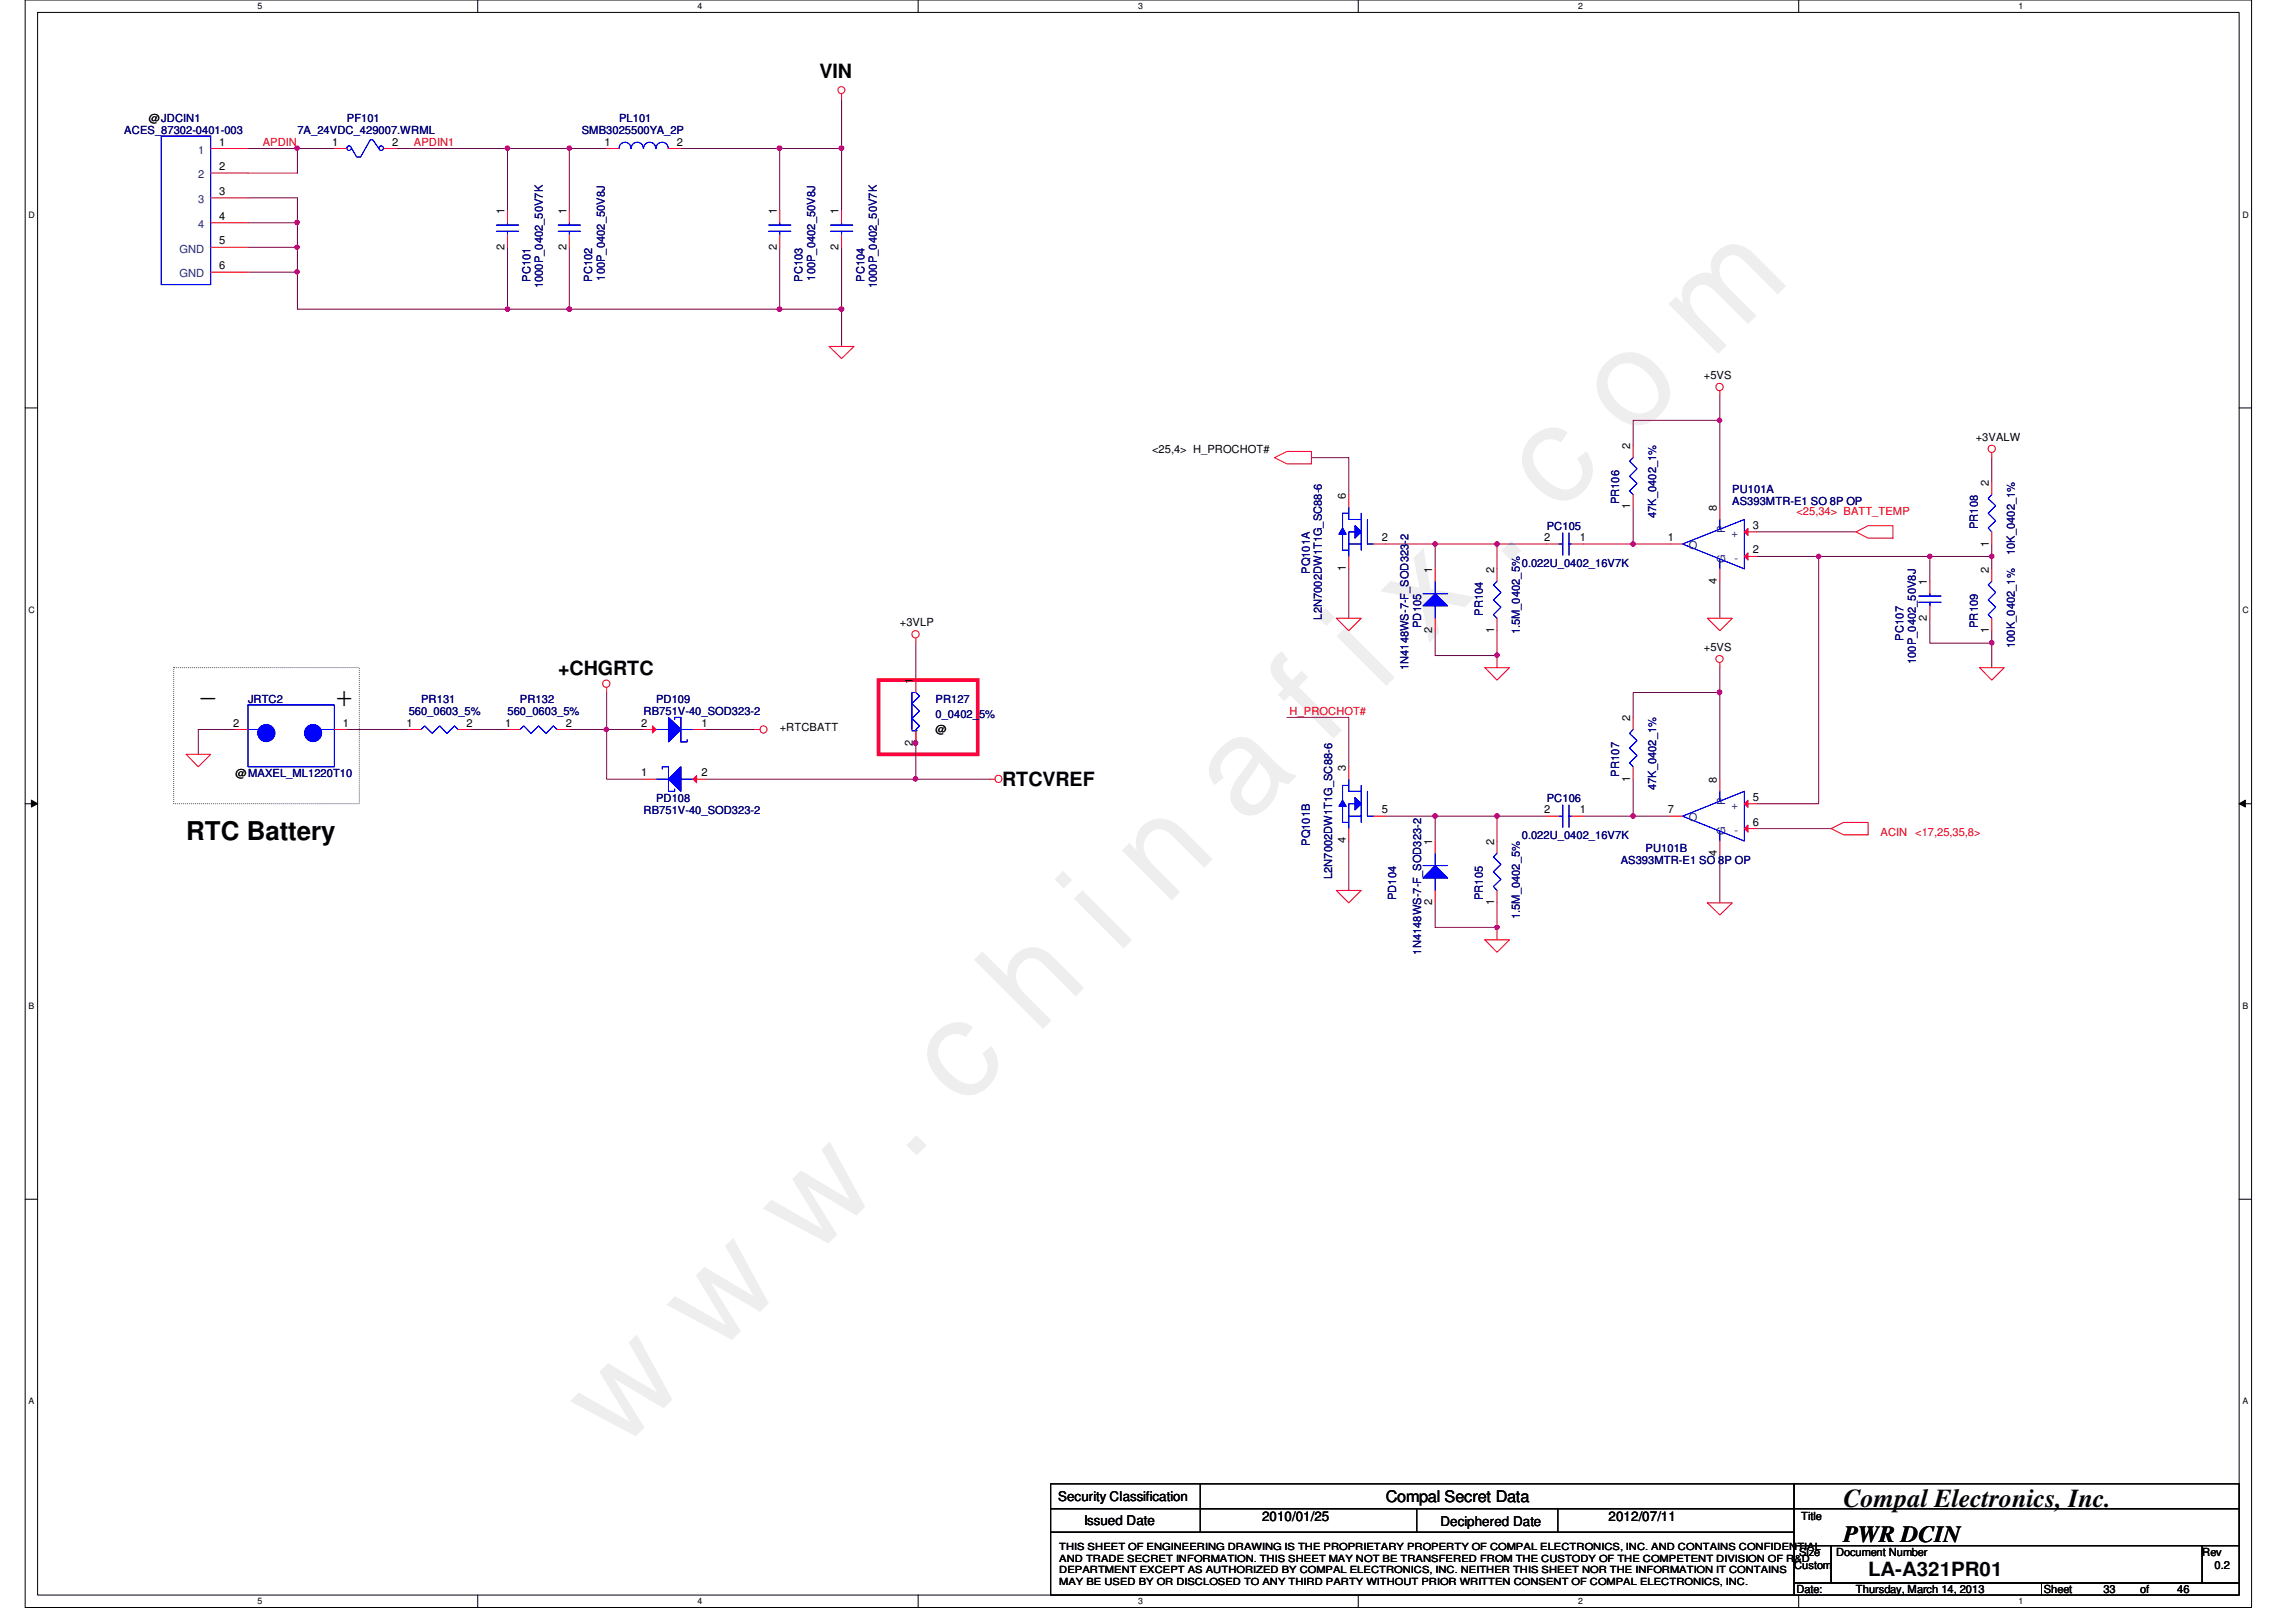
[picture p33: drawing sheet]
<svg xmlns="http://www.w3.org/2000/svg" width="297mm" height="210mm" viewBox="0 0 297 210" stroke-linecap="round" stroke-linejoin="round" font-family="sans-serif">
<defs><g id="words">
<text font-size="17.6" fill="#f0f" x="80.1" y="188" transform="rotate(-45 80.1 188)">w w w . c h i n a f i x . c o m</text>
<g font-size="4.3">
<text x="25.7" y="91.4">-</text>
<text x="43.3" y="91.4">+</text>
</g>
<g font-size="3.3">
<text x="24.1" y="108.8">RTC Battery</text>
<text x="238.5" y="195.1">Compal Electronics, Inc.</text>
</g>
<text font-size="3" x="238.5" y="199.6">PWR DCIN</text>
<g font-size="2.5">
<text x="106" y="10.1">VIN</text>
<text x="72.2" y="87.3">+CHGRTC</text>
<text x="129.7" y="101.8">RTCVREF</text>
<text x="241.7" y="204">LA-A321PR01</text>
</g>
<text font-size="2.1" x="179.3" y="194.4">Compal Secret Data</text>
<g font-size="1.7">
<text x="136.9" y="194.3">Security Classification</text>
<text x="140.2" y="197.3">Issued Date</text>
<text x="163.3" y="196.8">2010/01/25</text>
<text x="186.3" y="197.5">Deciphered Date</text>
<text x="208.1" y="196.8">2012/07/11</text>
</g>
<g font-size="1.4" fill="#000080">
<text x="16.1" y="17.4">ACES_87302-0401-003</text>
<text x="38.5" y="17.4">7A_24VDC_429007.WRML</text>
<text x="44.9" y="15.7">PF101</text>
<text x="75.3" y="17.4">SMB3025500YA_2P</text>
<text x="80.1" y="15.7">PL101</text>
<text x="68.6" y="36.5" transform="rotate(-90 68.6 36.5)">PC101</text>
<text x="70.2" y="37.3" transform="rotate(-90 70.2 37.3)">1000P_0402_50V7K</text>
<text x="76.6" y="36.5" transform="rotate(-90 76.6 36.5)">PC102</text>
<text x="78.2" y="36.3" transform="rotate(-90 78.2 36.3)">100P_0402_50V8J</text>
<text x="103.8" y="36.5" transform="rotate(-90 103.8 36.5)">PC103</text>
<text x="105.4" y="36.3" transform="rotate(-90 105.4 36.3)">100P_0402_50V8J</text>
<text x="111.8" y="36.5" transform="rotate(-90 111.8 36.5)">PC104</text>
<text x="113.4" y="37.3" transform="rotate(-90 113.4 37.3)">1000P_0402_50V7K</text>
<text x="209.5" y="65.3" transform="rotate(-90 209.5 65.3)">PR106</text>
<text x="224.1" y="63.8">PU101A</text>
<text x="224.1" y="65.4">AS393MTR-E1 SO 8P OP</text>
<text x="200.1" y="68.6">PC105</text>
<text x="214.2" y="67.1" transform="rotate(-90 214.2 67.1)">47K_0402_1%</text>
<text x="255.9" y="68.5" transform="rotate(-90 255.9 68.5)">PR108</text>
<text x="260.6" y="71.8" transform="rotate(-90 260.6 71.8)">10K_0402_1%</text>
<text x="169.5" y="74.3" transform="rotate(-90 169.5 74.3)">PQ101A</text>
<text x="196.9" y="73.4">0.022U_0402_16V7K</text>
<text x="171" y="80.2" transform="rotate(-90 171 80.2)">L2N7002DW1T1G_SC88-6</text>
<text x="183.9" y="81.3" transform="rotate(-90 183.9 81.3)">PD105</text>
<text x="191.9" y="79.7" transform="rotate(-90 191.9 79.7)">PR104</text>
<text x="196.6" y="82.1" transform="rotate(-90 196.6 82.1)">1.5M_0402_5%</text>
<text x="246.2" y="82.9" transform="rotate(-90 246.2 82.9)">PC107</text>
<text x="255.9" y="81.3" transform="rotate(-90 255.9 81.3)">PR109</text>
<text x="260.6" y="83.9" transform="rotate(-90 260.6 83.9)">100K_0402_1%</text>
<text x="182.2" y="86.7" transform="rotate(-90 182.2 86.7)">1N4148WS-7-F_SOD323-2</text>
<text x="247.9" y="85.9" transform="rotate(-90 247.9 85.9)">100P_0402_50V8J</text>
<text x="32.1" y="91">JRTC2</text>
<text x="52.9" y="92.6">560_0603_5%</text>
<text x="54.5" y="91">PR131</text>
<text x="65.7" y="92.6">560_0603_5%</text>
<text x="67.3" y="91">PR132</text>
<text x="83.3" y="92.6">RB751V-40_SOD323-2</text>
<text x="84.9" y="91">PD109</text>
<text x="121" y="91">PR127</text>
<text x="121" y="92.9">0_0402_5%</text>
<text x="209.5" y="100.5" transform="rotate(-90 209.5 100.5)">PR107</text>
<text x="83.3" y="105.4">RB751V-40_SOD323-2</text>
<text x="84.9" y="103.8">PD108</text>
<text x="200.1" y="103.8">PC106</text>
<text x="214.2" y="102.3" transform="rotate(-90 214.2 102.3)">47K_0402_1%</text>
<text x="169.5" y="109.5" transform="rotate(-90 169.5 109.5)">PQ101B</text>
<text x="172.3" y="113.8" transform="rotate(-90 172.3 113.8)">L2N7002DW1T1G_SC88-6</text>
<text x="196.9" y="108.6">0.022U_0402_16V7K</text>
<text x="209.7" y="111.8">AS393MTR-E1 SO 8P OP</text>
<text x="212.9" y="110.2">PU101B</text>
<text x="180.6" y="116.5" transform="rotate(-90 180.6 116.5)">PD104</text>
<text x="191.9" y="116.5" transform="rotate(-90 191.9 116.5)">PR105</text>
<text x="196.6" y="118.9" transform="rotate(-90 196.6 118.9)">1.5M_0402_5%</text>
<text x="183.9" y="123.5" transform="rotate(-90 183.9 123.5)">1N4148WS-7-F_SOD323-2</text>
</g>
<g font-size="1.4">
<text x="19.3" y="15.7">@JDCIN1</text>
<text x="28.4" y="22">2</text>
<text x="28.4" y="18.8">1</text>
<text x="43" y="18.8">1</text>
<text x="50.8" y="18.8">2</text>
<text x="78.2" y="18.8">1</text>
<text x="87.6" y="18.8">2</text>
<text x="28.4" y="28.4">4</text>
<text x="28.4" y="25.2">3</text>
<text x="65.3" y="27.7" transform="rotate(-90 65.3 27.7)">1</text>
<text x="73.3" y="27.7" transform="rotate(-90 73.3 27.7)">1</text>
<text x="100.5" y="27.7" transform="rotate(-90 100.5 27.7)">1</text>
<text x="108.5" y="27.7" transform="rotate(-90 108.5 27.7)">1</text>
<text x="28.4" y="31.6">5</text>
<text x="28.4" y="34.8">6</text>
<text x="65.3" y="32.3" transform="rotate(-90 65.3 32.3)">2</text>
<text x="73.3" y="32.3" transform="rotate(-90 73.3 32.3)">2</text>
<text x="100.5" y="32.3" transform="rotate(-90 100.5 32.3)">2</text>
<text x="108.5" y="32.3" transform="rotate(-90 108.5 32.3)">2</text>
<text x="220.4" y="49.1">+5VS</text>
<text x="149.1" y="58.6">&lt;25,4&gt; H_PROCHOT#</text>
<text x="210.9" y="58.1" transform="rotate(-90 210.9 58.1)">2</text>
<text x="255.6" y="57.1">+3VALW</text>
<text x="174.1" y="64.5" transform="rotate(-90 174.1 64.5)">6</text>
<text x="210.9" y="65.9" transform="rotate(-90 210.9 65.9)">1</text>
<text x="257.3" y="62.9" transform="rotate(-90 257.3 62.9)">2</text>
<text x="178.8" y="70">2</text>
<text x="199.8" y="70">2</text>
<text x="204.4" y="70">1</text>
<text x="215.8" y="70">1</text>
<text x="222.1" y="66.1" transform="rotate(-90 222.1 66.1)">8</text>
<text x="226.8" y="71.6">2</text>
<text x="226.8" y="68.5">3</text>
<text x="257.3" y="70.7" transform="rotate(-90 257.3 70.7)">1</text>
<text x="174.1" y="73.9" transform="rotate(-90 174.1 73.9)">1</text>
<text x="185.3" y="74.1" transform="rotate(-90 185.3 74.1)">1</text>
<text x="193.3" y="74.1" transform="rotate(-90 193.3 74.1)">2</text>
<text x="222.1" y="75.5" transform="rotate(-90 222.1 75.5)">4</text>
<text x="249.3" y="75.7" transform="rotate(-90 249.3 75.7)">1</text>
<text x="257.3" y="74.1" transform="rotate(-90 257.3 74.1)">2</text>
<text x="116.4" y="81.1">+3VLP</text>
<text x="185.3" y="81.9" transform="rotate(-90 185.3 81.9)">2</text>
<text x="193.3" y="81.9" transform="rotate(-90 193.3 81.9)">1</text>
<text x="249.3" y="80.3" transform="rotate(-90 249.3 80.3)">2</text>
<text x="257.3" y="81.9" transform="rotate(-90 257.3 81.9)">1</text>
<text x="118.1" y="88.5" transform="rotate(-90 118.1 88.5)">1</text>
<text x="220.4" y="84.2">+5VS</text>
<text x="30.2" y="94">2</text>
<text x="44.4" y="94">1</text>
<text x="52.6" y="94">1</text>
<text x="60.4" y="94">2</text>
<text x="65.4" y="94">1</text>
<text x="73.2" y="94">2</text>
<text x="83" y="94">2</text>
<text x="90.8" y="94">1</text>
<text x="100.9" y="94.7">+RTCBATT</text>
<text x="121" y="94.8">@</text>
<text x="210.9" y="93.3" transform="rotate(-90 210.9 93.3)">2</text>
<text x="30.5" y="100.6">@MAXEL_ML1220T10</text>
<text x="83" y="100.5">1</text>
<text x="90.8" y="100.5">2</text>
<text x="118.1" y="96.5" transform="rotate(-90 118.1 96.5)">2</text>
<text x="174.1" y="99.7" transform="rotate(-90 174.1 99.7)">3</text>
<text x="210.9" y="101.1" transform="rotate(-90 210.9 101.1)">1</text>
<text x="222.1" y="101.3" transform="rotate(-90 222.1 101.3)">8</text>
<text x="178.8" y="105.2">5</text>
<text x="199.8" y="105.2">2</text>
<text x="204.4" y="105.2">1</text>
<text x="215.8" y="105.2">7</text>
<text x="226.8" y="106.8">6</text>
<text x="226.8" y="103.6">5</text>
<text x="174.1" y="109.1" transform="rotate(-90 174.1 109.1)">4</text>
<text x="185.3" y="109.3" transform="rotate(-90 185.3 109.3)">1</text>
<text x="193.3" y="109.3" transform="rotate(-90 193.3 109.3)">2</text>
<text x="222.1" y="110.7" transform="rotate(-90 222.1 110.7)">4</text>
<text x="185.3" y="117.1" transform="rotate(-90 185.3 117.1)">2</text>
<text x="193.3" y="117.1" transform="rotate(-90 193.3 117.1)">1</text>
<text x="233" y="196.8">Title</text>
<text x="232.1" y="203">Custom</text>
<text x="232.7" y="201.4">Size</text>
<text x="237.5" y="201.4">Document Number</text>
<text x="284.9" y="201.4">Rev</text>
<text x="286.5" y="203">0.2</text>
<text x="232.4" y="206.2">Date:</text>
<text x="240.1" y="206.2">Thursday, March 14, 2013</text>
<text x="264.4" y="206.2">Sheet</text>
<text x="272.1" y="206.2">33</text>
<text x="276.9" y="206.2">of</text>
<text x="281.7" y="206.2">46</text>
</g>
<g font-size="1.4" fill="#004080">
<text x="25.7" y="23.1">2</text>
<text x="25.7" y="19.9">1</text>
<text x="25.7" y="29.5">4</text>
<text x="25.7" y="26.3">3</text>
<text x="23.2" y="32.7">GND</text>
<text x="23.2" y="35.9">GND</text>
<text x="218.5" y="71.1">O</text>
<text x="223.2" y="69" transform="rotate(-90 223.2 69)">P</text>
<text x="224" y="69.5">+</text>
<text x="223.2" y="72.8" transform="rotate(-90 223.2 72.8)">G</text>
<text x="224.4" y="72.7">-</text>
<text x="218.5" y="106.3">O</text>
<text x="223.2" y="104.2" transform="rotate(-90 223.2 104.2)">P</text>
<text x="224" y="104.7">+</text>
<text x="224.4" y="107.9">-</text>
<text x="223.2" y="108" transform="rotate(-90 223.2 108)">G</text>
</g>
<g font-size="1.4" fill="#f00">
<text x="34" y="18.9">APDIN</text>
<text x="53.5" y="18.9">APDIN1</text>
<text x="232.4" y="66.6">&lt;25,34&gt; BATT_TEMP</text>
<text x="166.8" y="92.5">H_PROCHOT#</text>
<text x="243.3" y="108.2">ACIN</text>
<text x="247.8" y="108.2">&lt;17,25,35,8&gt;</text>
</g>
<g font-size="1.3">
<text x="137" y="200.6">THIS SHEET OF ENGINEERING DRAWING IS THE PROPRIETARY PROPERTY OF COMPAL ELECTRONICS, INC. AND CONTAINS CONFIDENTIAL</text>
<text x="137" y="202.1">AND TRADE SECRET INFORMATION. THIS SHEET MAY NOT BE TRANSFERED FROM THE CUSTODY OF THE COMPETENT DIVISION OF R&amp;D</text>
<text x="137" y="203.6">DEPARTMENT EXCEPT AS AUTHORIZED BY COMPAL ELECTRONICS, INC. NEITHER THIS SHEET NOR THE INFORMATION IT CONTAINS</text>
<text x="137" y="205.1">MAY BE USED BY OR DISCLOSED TO ANY THIRD PARTY WITHOUT PRIOR WRITTEN CONSENT OF COMPAL ELECTRONICS, INC.</text>
</g>
<g font-size="1.1">
<text x="33.3" y="1.1">5</text>
<text x="90.3" y="1.1">4</text>
<text x="147.2" y="1.1">3</text>
<text x="204.2" y="1.1">2</text>
<text x="261.2" y="1.1">1</text>
<text x="3.7" y="28.2">D</text>
<text x="290.1" y="28.2">D</text>
<text x="3.7" y="79.3">C</text>
<text x="290.1" y="79.3">C</text>
<text x="3.7" y="130.6">B</text>
<text x="290.1" y="130.6">B</text>
<text x="3.7" y="181.7">A</text>
<text x="290.1" y="181.7">A</text>
<text x="33.3" y="207.6">5</text>
<text x="90.3" y="207.6">4</text>
<text x="147.2" y="207.6">3</text>
<text x="204.2" y="207.6">2</text>
<text x="261.2" y="207.6">1</text>
</g>
</g></defs>
<path d="M3.3 0h288v208h-288zM4.9 1.6h284.8v204.8h-284.8z" fill="none" stroke="#000" stroke-width=".13"/>
<g fill="#fff">
<path d="M33.3 .2h.6v1.2h-.6z"/>
<path d="M33.3 206.6h.6v1.2h-.6z"/>
</g>
<path d="M61.8 0v1.6M61.8 206.4v1.6" fill="none" stroke="#000" stroke-width=".13"/>
<g fill="#fff">
<path d="M90.3 .2h.5v1.2h-.5z"/>
<path d="M90.3 206.6h.5v1.2h-.5z"/>
</g>
<path d="M118.8 0v1.6M118.8 206.4v1.6" fill="none" stroke="#000" stroke-width=".13"/>
<g fill="#fff">
<path d="M147.2 .2h.6v1.2h-.6z"/>
<path d="M147.2 206.6h.6v1.2h-.6z"/>
</g>
<path d="M175.7 0v1.6M175.7 206.4v1.6" fill="none" stroke="#000" stroke-width=".13"/>
<g fill="#fff">
<path d="M204.2 .2h.6v1.2h-.6z"/>
<path d="M204.2 206.6h.6v1.2h-.6z"/>
</g>
<path d="M232.7 0v1.6M232.7 206.4v1.6" fill="none" stroke="#000" stroke-width=".13"/>
<g fill="#fff">
<path d="M261.2 .2h.5v1.2h-.5z"/>
<path d="M261.2 206.6h.5v1.2h-.5z"/>
<path d="M3.7 27.2h.7v1.2h-.7z"/>
<path d="M290.1 27.2h.8v1.2h-.8z"/>
<path d="M3.7 78.4h.7v1.1h-.7z"/>
<path d="M290.1 78.4h.8v1.1h-.8z"/>
</g>
<path d="M3.3 52.8h1.6M289.7 52.8h1.6" fill="none" stroke="#000" stroke-width=".13"/>
<g fill="#fff">
<path d="M3.7 129.6h.7v1.2h-.7z"/>
<path d="M290.1 129.6h.7v1.2h-.7z"/>
</g>
<path d="M3.3 104h1.6M4.1 103.5l.8 .5-.8 .4zM289.7 104l.8-.5v.9zM289.7 104h1.6" fill="none" stroke="#000" stroke-width=".13"/>
<path d="M4.1 103.5l.8 .5-.8 .4zM289.7 104l.8-.5v.9z" fill="#000"/>
<g fill="#fff">
<path d="M3.7 180.8h.7v1.1h-.7z"/>
<path d="M290.1 180.8h.7v1.1h-.7z"/>
</g>
<path d="M3.3 155.2h1.6M289.7 155.2h1.6" fill="none" stroke="#000" stroke-width=".13"/>
<path d="M22.5 86.4h24v17.6h-24z" fill="none" stroke="#000" stroke-width=".13" stroke-dasharray="0 .3"/>
<path d="M51.3 19.2h22.4M88.1 19.2h12.8M108.9 19.2v8M38.5 35.2v4.8h35.2" fill="none" stroke="#800040" stroke-width=".13"/>
<circle cx="65.7" cy="40" r=".3" fill="#f0f"/>
<circle cx="65.7" cy="40" r=".3" fill="none" stroke="#f0f" stroke-width=".13"/>
<path d="M65.7 19.2v8M73.7 19.2v8" fill="none" stroke="#800040" stroke-width=".13"/>
<circle cx="65.7" cy="19.2" r=".3" fill="#f0f"/>
<circle cx="65.7" cy="19.2" r=".3" fill="none" stroke="#f0f" stroke-width=".13"/>
<path d="M73.7 19.2h4.8" fill="none" stroke="#800040" stroke-width=".13"/>
<circle cx="73.7" cy="19.2" r=".3" fill="#f0f"/>
<circle cx="73.7" cy="19.2" r=".3" fill="none" stroke="#f0f" stroke-width=".13"/>
<path d="M108.9 19.2h-8v8M65.7 32v8" fill="none" stroke="#800040" stroke-width=".13"/>
<circle cx="100.9" cy="19.2" r=".31" fill="#f0f"/>
<circle cx="100.9" cy="19.2" r=".31" fill="none" stroke="#f0f" stroke-width=".13"/>
<path d="M38.5 19.2h4.8M108.9 12.8v6.4M32.1 25.6h6.4v3.2h-6.4" fill="none" stroke="#800040" stroke-width=".13"/>
<circle cx="108.9" cy="19.2" r=".31" fill="#f0f"/>
<circle cx="108.9" cy="19.2" r=".31" fill="none" stroke="#f0f" stroke-width=".13"/>
<path d="M32.1 19.2h6.4v3.2h-6.4" fill="none" stroke="#800040" stroke-width=".13"/>
<circle cx="38.4" cy="19.2" r=".3" fill="#f0f"/>
<circle cx="38.4" cy="19.2" r=".3" fill="none" stroke="#f0f" stroke-width=".13"/>
<path d="M38.5 28.8v3.2h-6.4" fill="none" stroke="#800040" stroke-width=".13"/>
<circle cx="38.4" cy="28.8" r=".3" fill="#f0f"/>
<circle cx="38.4" cy="28.8" r=".3" fill="none" stroke="#f0f" stroke-width=".13"/>
<path d="M32.1 35.2h6.4" fill="none" stroke="#800040" stroke-width=".13"/>
<circle cx="38.4" cy="35.2" r=".3" fill="#f0f"/>
<circle cx="38.4" cy="35.2" r=".3" fill="none" stroke="#f0f" stroke-width=".13"/>
<path d="M38.5 32v3.2" fill="none" stroke="#800040" stroke-width=".13"/>
<circle cx="38.4" cy="32" r=".3" fill="#f0f"/>
<circle cx="38.4" cy="32" r=".3" fill="none" stroke="#f0f" stroke-width=".13"/>
<path d="M227.3 68.8h12.8M249.7 72v3.2M257.7 70.4v1.6M249.7 80v3.2h8v3.2" fill="none" stroke="#800040" stroke-width=".13"/>
<circle cx="257.7" cy="83.2" r=".3" fill="#f0f"/>
<circle cx="257.7" cy="83.2" r=".3" fill="none" stroke="#f0f" stroke-width=".13"/>
<path d="M257.7 59.2v3.2M249.7 72h8" fill="none" stroke="#800040" stroke-width=".13"/>
<circle cx="257.7" cy="72" r=".3" fill="#f0f"/>
<circle cx="257.7" cy="72" r=".3" fill="none" stroke="#f0f" stroke-width=".13"/>
<circle cx="249.7" cy="72" r=".3" fill="#f0f"/>
<circle cx="249.7" cy="72" r=".3" fill="none" stroke="#f0f" stroke-width=".13"/>
<path d="M249.7 72h-14.4v32h-8M257.7 72v1.6M30.5 94.4h-4.8v3.2M44.9 94.4h8M60.9 94.4h4.8M257.7 81.6v1.6" fill="none" stroke="#800040" stroke-width=".13"/>
<g fill="none" stroke="#f00" stroke-width=".13">
<path d="M43.3 19.2h1.6M49.7 19.2h1.6M78.5 19.2h1.6M86.5 19.2h1.6M108.9 12.1v.7M65.7 27.2v1.6M65.7 30.4v1.6M257.7 58.6v.6M240.1 68.8l1.6-.8h3.2v1.6h-3.2zM249.7 75.2v1.6M249.7 78.4v1.6M24.1 97.6h3.2l-1.6 1.6z"/>
<path d="M256.1 86.4h3.2l-1.6 1.6zM236.9 107.2l1.6-.8h3.2v1.6h-3.2z"/>
<circle cx="108.8" cy="11.7" r=".45"/>
<circle cx="257.7" cy="58.1" r=".47"/>
</g>
<g fill="none" stroke="#000" stroke-width=".13">
<path d="M135.9 192h96.2v3.2h-96.2zM135.9 195.2h96.2v3.1h-96.2zM135.9 198.3h96.2v8.1h-96.2zM155.3 192v6.3M183.3 195.2v3.1M201.5 195.2v3.1M232.1 192h57.6v3.2h-57.6zM232.1 195.2h57.6v4.8h-57.6zM232.1 200h4.8v4.9h-4.8zM232.1 204.9h32v1.5h-32zM236.9 200h48v4.9h-48zM264.1 204.9h25.6v1.5h-25.6z"/>
<path d="M284.9 200h4.8v4.9h-4.8z"/>
</g>
<g fill="none" stroke="#00f" stroke-width=".13">
<path d="M45.5 19.2l.6 1.1h.5l1.3-2.2h.3l.8 1.1M81.6 19.2a.76 .76 0 0 0-.7-.8 .76 .76 0 0 0-.8 .8M83.2 19.2a.78 .78 0 0 0-.8-.8 .78 .78 0 0 0-.7 .8M83.3 19.2a.78 .78 0 0 1 .7-.8 .78 .78 0 0 1 .8 .8M86.4 19.2a.78 .78 0 0 0-.7-.8 .78 .78 0 0 0-.8 .8M64.2 29.9h2.9M64.2 29.1h2.9M65.7 28.8v.3M65.7 29.9v.5M248.2 77.9h2.9M248.2 77.1h2.9M249.7 76.8v.3"/>
<path d="M249.7 77.9v.5"/>
<circle cx="45.2" cy="19.2" r=".3"/>
<circle cx="49.3" cy="19.2" r=".3"/>
</g>
<circle cx="34.5" cy="94.9" r="1.1" fill="#00f"/>
<circle cx="34.5" cy="94.9" r="1.1" fill="none" stroke="#00f" stroke-width=".13"/>
<circle cx="40.5" cy="94.9" r="1.1" fill="#00f"/>
<g fill="none" stroke="#00f" stroke-width=".13">
<path d="M32.1 91.2h11.2v8h-11.2zM32.1 94.4h1.4M41.5 94.4h1.8"/>
<circle cx="40.5" cy="94.9" r="1.1"/>
</g>
<circle cx="34.5" cy="94.9" r="1.1" fill="#00f"/>
<circle cx="34.5" cy="94.9" r="1.1" fill="none" stroke="#00f" stroke-width=".13"/>
<circle cx="40.5" cy="94.9" r="1.1" fill="#00f"/>
<g fill="none" stroke="#00f" stroke-width=".13">
<path d="M20.9 17.6h6.4v19.2h-6.4zM257.7 64l-.5 .5 1 .9-1 1 1 1-1 .9 .5 .5M257.7 75.2l-.5 .5 1 1-1 .9 1 1-1 .9 .5 .5M32.1 91.2h11.2v8h-11.2zM32.1 94.4h1.4M41.5 94.4h1.8M54.5 94.4l.4-.5 1 1 1-1 .9 1 1-1 .5 .5M67.3 94.4l.5-.5 .9 1 1-1 1 1 .9-1 .5 .5"/>
<circle cx="40.5" cy="94.9" r="1.1"/>
</g>
<g fill="none" stroke="#f00" stroke-width=".13">
<path d="M27.3 19.2h4.8M27.3 28.8h4.8M27.3 22.4h4.8M27.3 25.6h4.8M27.3 32h4.8M27.3 35.2h4.8M257.7 68.8v1.6M257.7 62.4v1.6M257.7 73.6v1.6M30.5 94.4h1.6M43.3 94.4h1.6M52.9 94.4h1.6"/>
<path d="M59.3 94.4h1.6M65.7 94.4h1.6M257.7 80v1.6"/>
</g>
<circle cx="65.7" cy="40" r=".3" fill="#f0f"/>
<circle cx="65.7" cy="40" r=".3" fill="none" stroke="#f0f" stroke-width=".13"/>
<circle cx="65.7" cy="19.2" r=".3" fill="#f0f"/>
<circle cx="65.7" cy="19.2" r=".3" fill="none" stroke="#f0f" stroke-width=".13"/>
<circle cx="73.7" cy="19.2" r=".3" fill="#f0f"/>
<circle cx="73.7" cy="19.2" r=".3" fill="none" stroke="#f0f" stroke-width=".13"/>
<circle cx="100.9" cy="19.2" r=".31" fill="#f0f"/>
<circle cx="100.9" cy="19.2" r=".31" fill="none" stroke="#f0f" stroke-width=".13"/>
<circle cx="108.9" cy="19.2" r=".31" fill="#f0f"/>
<circle cx="108.9" cy="19.2" r=".31" fill="none" stroke="#f0f" stroke-width=".13"/>
<circle cx="38.4" cy="19.2" r=".3" fill="#f0f"/>
<circle cx="38.4" cy="19.2" r=".3" fill="none" stroke="#f0f" stroke-width=".13"/>
<circle cx="38.4" cy="28.8" r=".3" fill="#f0f"/>
<circle cx="38.4" cy="28.8" r=".3" fill="none" stroke="#f0f" stroke-width=".13"/>
<circle cx="38.4" cy="35.2" r=".3" fill="#f0f"/>
<circle cx="38.4" cy="35.2" r=".3" fill="none" stroke="#f0f" stroke-width=".13"/>
<circle cx="38.4" cy="32" r=".3" fill="#f0f"/>
<circle cx="38.4" cy="32" r=".3" fill="none" stroke="#f0f" stroke-width=".13"/>
<circle cx="257.7" cy="83.2" r=".3" fill="#f0f"/>
<circle cx="257.7" cy="83.2" r=".3" fill="none" stroke="#f0f" stroke-width=".13"/>
<circle cx="257.7" cy="72" r=".3" fill="#f0f"/>
<circle cx="257.7" cy="72" r=".3" fill="none" stroke="#f0f" stroke-width=".13"/>
<circle cx="249.7" cy="72" r=".3" fill="#f0f"/>
<circle cx="249.7" cy="72" r=".3" fill="none" stroke="#f0f" stroke-width=".13"/>
<use href="#words"/>
</svg>
